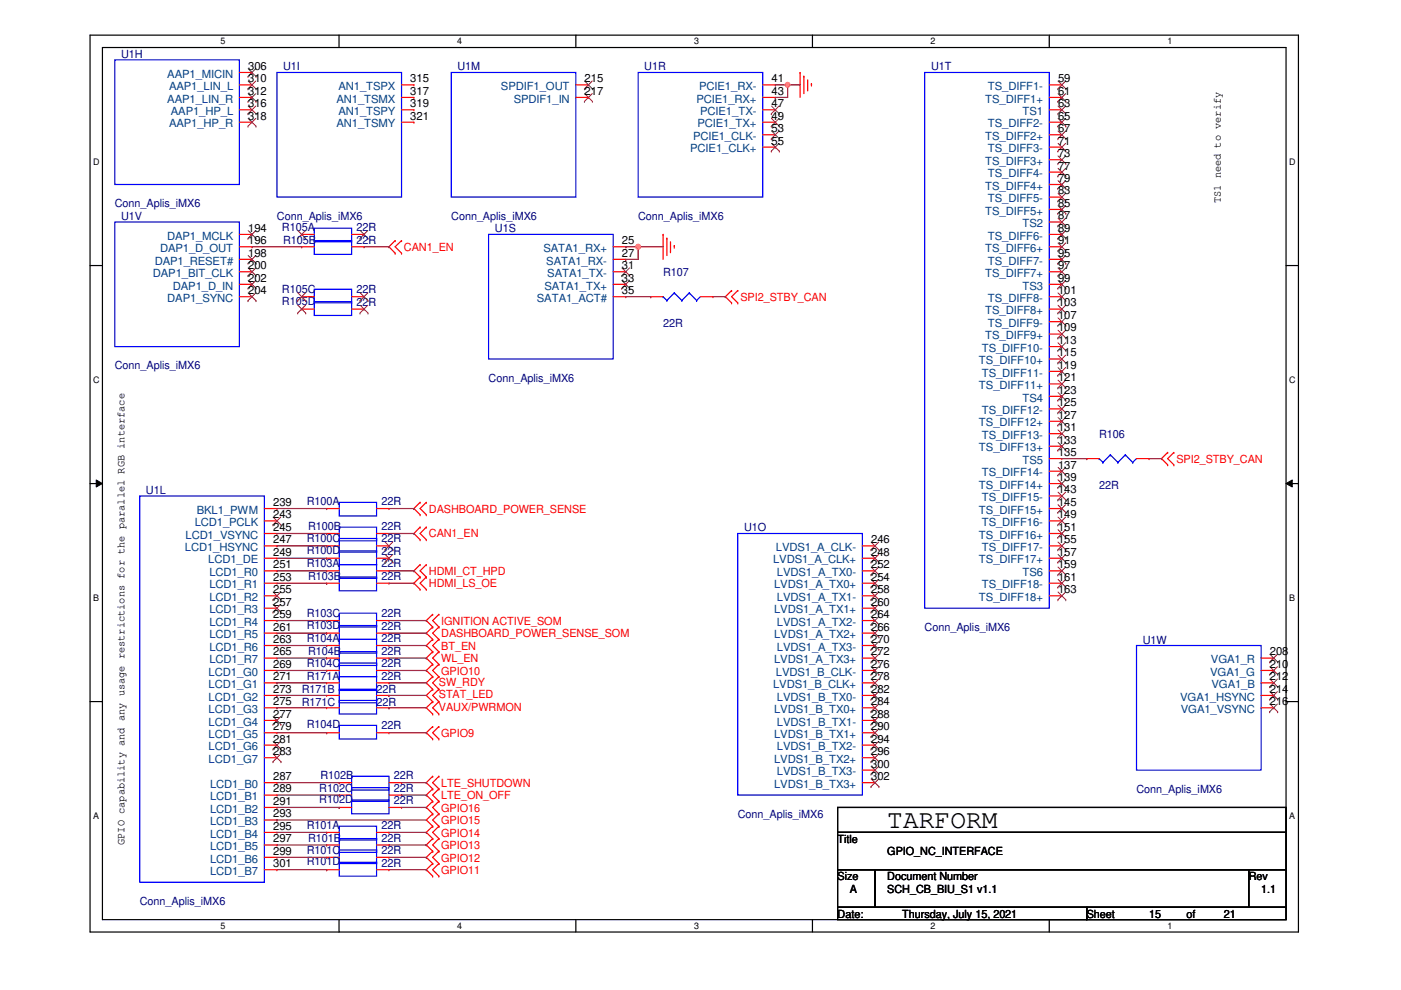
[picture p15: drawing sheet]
<svg xmlns="http://www.w3.org/2000/svg" width="297mm" height="210mm" viewBox="0 0 297 210" stroke-linecap="round" stroke-linejoin="round" font-family="sans-serif">
<defs><g id="words">
<text font-size="5.5" x="188.1" y="175.6">TARFORM</text>
<g font-size="2.4" fill="#000080">
<text x="25.7" y="12.3">U1H</text>
<text x="60" y="14.9">U1I</text>
<text x="97" y="14.9">U1M</text>
<text x="136.6" y="14.9">U1R</text>
<text x="197.4" y="14.9">U1T</text>
<text x="24.3" y="44">Conn_Aplis_iMX6</text>
<text x="25.7" y="46.6">U1V</text>
<text x="58.7" y="46.6">Conn_Aplis_iMX6</text>
<text x="95.7" y="46.6">Conn_Aplis_iMX6</text>
<text x="135.3" y="46.6">Conn_Aplis_iMX6</text>
<text x="59.8" y="49">R105A</text>
<text x="60" y="51.6">R105B</text>
<text x="75.6" y="51.6">22R</text>
<text x="75.6" y="49">22R</text>
<text x="104.9" y="49.3">U1S</text>
<text x="140.6" y="58.5">R107</text>
<text x="59.8" y="64.6">R105D</text>
<text x="59.8" y="62.2">R105C</text>
<text x="75.6" y="64.9">22R</text>
<text x="75.6" y="62.2">22R</text>
<text x="140.6" y="69.3">22R</text>
<text x="24.3" y="78.3">Conn_Aplis_iMX6</text>
<text x="103.6" y="80.9">Conn_Aplis_iMX6</text>
<text x="233" y="92.8">R106</text>
<text x="30.9" y="104.7">U1L</text>
<text x="65" y="107.1">R100A</text>
<text x="80.9" y="107.1">22R</text>
<text x="233" y="103.7">22R</text>
<text x="65.3" y="112.4">R100B</text>
<text x="80.9" y="112.4">22R</text>
<text x="157.8" y="112.6">U1O</text>
<text x="65" y="115">R100C</text>
<text x="65" y="117.4">R100D</text>
<text x="80.9" y="117.7">22R</text>
<text x="80.9" y="115">22R</text>
<text x="65" y="120.3">R103A</text>
<text x="65.3" y="123">R103B</text>
<text x="80.9" y="123">22R</text>
<text x="80.9" y="120.3">22R</text>
<text x="65" y="130.9">R103C</text>
<text x="80.9" y="130.9">22R</text>
<text x="65" y="133.3">R103D</text>
<text x="65" y="136.2">R104A</text>
<text x="80.9" y="133.5">22R</text>
<text x="80.9" y="136.2">22R</text>
<text x="196" y="133.8">Conn_Aplis_iMX6</text>
<text x="242.3" y="136.4">U1W</text>
<text x="65" y="141.4">R104C</text>
<text x="65.3" y="138.8">R104B</text>
<text x="80.9" y="138.8">22R</text>
<text x="80.9" y="141.4">22R</text>
<text x="64" y="149.6">R171C</text>
<text x="64" y="147">R171B</text>
<text x="65" y="144.1">R171A</text>
<text x="79.8" y="149.6">22R</text>
<text x="79.8" y="147">22R</text>
<text x="80.9" y="144.1">22R</text>
<text x="65" y="154.4">R104D</text>
<text x="80.9" y="154.6">22R</text>
<text x="67.7" y="167.9">R102C</text>
<text x="67.9" y="165.2">R102B</text>
<text x="83.5" y="167.9">22R</text>
<text x="83.5" y="165.2">22R</text>
<text x="67.7" y="170.3">R102D</text>
<text x="83.5" y="170.5">22R</text>
<text x="156.4" y="173.4">Conn_Aplis_iMX6</text>
<text x="241" y="168.1">Conn_Aplis_iMX6</text>
<text x="65" y="175.8">R101A</text>
<text x="65.3" y="178.4">R101B</text>
<text x="80.9" y="178.4">22R</text>
<text x="80.9" y="175.8">22R</text>
<text x="65" y="181.1">R101C</text>
<text x="65" y="183.5">R101D</text>
<text x="80.9" y="183.7">22R</text>
<text x="80.9" y="181.1">22R</text>
<text x="29.6" y="191.9">Conn_Aplis_iMX6</text>
</g>
<g font-size="2.4" fill="#004080">
<text x="35.5" y="16.5">AAP1_MICIN</text>
<text x="35.5" y="21.8">AAP1_LIN_R</text>
<text x="35.9" y="19.1">AAP1_LIN_L</text>
<text x="71.3" y="21.8">AN1_TSMX</text>
<text x="71.8" y="19.1">AN1_TSPX</text>
<text x="106.2" y="19.1">SPDIF1_OUT</text>
<text x="108.9" y="21.8">SPDIF1_IN</text>
<text x="147.7" y="21.8">PCIE1_RX+</text>
<text x="148.3" y="19.1">PCIE1_RX-</text>
<text x="208.9" y="21.8">TS_DIFF1+</text>
<text x="209.5" y="19.1">TS_DIFF1-</text>
<text x="35.9" y="27">AAP1_HP_R</text>
<text x="36.2" y="24.4">AAP1_HP_L</text>
<text x="71.3" y="27">AN1_TSMY</text>
<text x="71.8" y="24.4">AN1_TSPY</text>
<text x="146.9" y="29.7">PCIE1_CLK-</text>
<text x="147.9" y="27">PCIE1_TX+</text>
<text x="148.5" y="24.4">PCIE1_TX-</text>
<text x="208.9" y="29.7">TS_DIFF2+</text>
<text x="209.5" y="27">TS_DIFF2-</text>
<text x="216.8" y="24.4">TS1</text>
<text x="146.3" y="32.3">PCIE1_CLK+</text>
<text x="208.9" y="35">TS_DIFF3+</text>
<text x="209.5" y="32.3">TS_DIFF3-</text>
<text x="208.9" y="40.2">TS_DIFF4+</text>
<text x="209.5" y="37.6">TS_DIFF4-</text>
<text x="208.9" y="45.5">TS_DIFF5+</text>
<text x="209.5" y="42.9">TS_DIFF5-</text>
<text x="34" y="53.4">DAP1_D_OUT</text>
<text x="35.4" y="50.8">DAP1_MCLK</text>
<text x="115.2" y="53.4">SATA1_RX+</text>
<text x="208.9" y="53.4">TS_DIFF6+</text>
<text x="209.5" y="50.8">TS_DIFF6-</text>
<text x="216.8" y="48.2">TS2</text>
<text x="32.4" y="58.7">DAP1_BIT_CLK</text>
<text x="32.8" y="56.1">DAP1_RESET#</text>
<text x="115.8" y="56.1">SATA1_RX-</text>
<text x="116" y="58.7">SATA1_TX-</text>
<text x="208.9" y="58.7">TS_DIFF7+</text>
<text x="209.5" y="56.1">TS_DIFF7-</text>
<text x="35.5" y="64">DAP1_SYNC</text>
<text x="36.7" y="61.4">DAP1_D_IN</text>
<text x="113.8" y="64">SATA1_ACT#</text>
<text x="115.4" y="61.4">SATA1_TX+</text>
<text x="209.5" y="64">TS_DIFF8-</text>
<text x="216.8" y="61.4">TS3</text>
<text x="208.9" y="66.6">TS_DIFF8+</text>
<text x="208.9" y="71.9">TS_DIFF9+</text>
<text x="209.5" y="69.3">TS_DIFF9-</text>
<text x="207.6" y="77.2">TS_DIFF10+</text>
<text x="208.2" y="74.6">TS_DIFF10-</text>
<text x="207.6" y="82.5">TS_DIFF11+</text>
<text x="208.2" y="79.8">TS_DIFF11-</text>
<text x="208.2" y="87.8">TS_DIFF12-</text>
<text x="216.8" y="85.1">TS4</text>
<text x="207.6" y="90.4">TS_DIFF12+</text>
<text x="207.6" y="95.7">TS_DIFF13+</text>
<text x="208.2" y="93">TS_DIFF13-</text>
<text x="208.2" y="101">TS_DIFF14-</text>
<text x="216.8" y="98.3">TS5</text>
<text x="207.6" y="103.6">TS_DIFF14+</text>
<text x="208.2" y="106.3">TS_DIFF15-</text>
<text x="41.3" y="111.5">LCD1_PCLK</text>
<text x="41.7" y="108.9">BKL1_PWM</text>
<text x="207.6" y="108.9">TS_DIFF15+</text>
<text x="208.2" y="111.5">TS_DIFF16-</text>
<text x="39.2" y="116.8">LCD1_HSYNC</text>
<text x="39.3" y="114.2">LCD1_VSYNC</text>
<text x="44.2" y="119.5">LCD1_DE</text>
<text x="163.9" y="119.5">LVDS1_A_CLK+</text>
<text x="164.5" y="116.8">LVDS1_A_CLK-</text>
<text x="207.6" y="114.2">TS_DIFF16+</text>
<text x="207.6" y="119.5">TS_DIFF17+</text>
<text x="208.2" y="116.8">TS_DIFF17-</text>
<text x="44.4" y="122.1">LCD1_R0</text>
<text x="44.4" y="124.8">LCD1_R1</text>
<text x="164.1" y="124.8">LVDS1_A_TX0+</text>
<text x="164.7" y="122.1">LVDS1_A_TX0-</text>
<text x="208.2" y="124.8">TS_DIFF18-</text>
<text x="216.8" y="122.1">TS6</text>
<text x="44.4" y="127.4">LCD1_R2</text>
<text x="44.4" y="130">LCD1_R3</text>
<text x="164.1" y="130">LVDS1_A_TX1+</text>
<text x="164.7" y="127.4">LVDS1_A_TX1-</text>
<text x="207.6" y="127.4">TS_DIFF18+</text>
<text x="44.4" y="132.7">LCD1_R4</text>
<text x="44.4" y="135.3">LCD1_R5</text>
<text x="44.4" y="138">LCD1_R6</text>
<text x="164.1" y="135.3">LVDS1_A_TX2+</text>
<text x="164.7" y="132.7">LVDS1_A_TX2-</text>
<text x="164.7" y="138">LVDS1_A_TX3-</text>
<text x="44.2" y="143.3">LCD1_G0</text>
<text x="44.4" y="140.6">LCD1_R7</text>
<text x="164.1" y="140.6">LVDS1_A_TX3+</text>
<text x="164.5" y="143.3">LVDS1_B_CLK-</text>
<text x="256.6" y="143.3">VGA1_G</text>
<text x="256.8" y="140.6">VGA1_R</text>
<text x="44.2" y="145.9">LCD1_G1</text>
<text x="44.2" y="148.5">LCD1_G2</text>
<text x="163.9" y="145.9">LVDS1_B_CLK+</text>
<text x="164.7" y="148.5">LVDS1_B_TX0-</text>
<text x="250.2" y="148.5">VGA1_HSYNC</text>
<text x="256.9" y="145.9">VGA1_B</text>
<text x="44.2" y="151.2">LCD1_G3</text>
<text x="44.2" y="153.8">LCD1_G4</text>
<text x="164.1" y="151.2">LVDS1_B_TX0+</text>
<text x="164.7" y="153.8">LVDS1_B_TX1-</text>
<text x="250.4" y="151.2">VGA1_VSYNC</text>
<text x="44.2" y="156.5">LCD1_G5</text>
<text x="44.2" y="159.1">LCD1_G6</text>
<text x="44.2" y="161.8">LCD1_G7</text>
<text x="164.1" y="156.5">LVDS1_B_TX1+</text>
<text x="164.1" y="161.8">LVDS1_B_TX2+</text>
<text x="164.7" y="159.1">LVDS1_B_TX2-</text>
<text x="44.5" y="167">LCD1_B0</text>
<text x="164.1" y="167">LVDS1_B_TX3+</text>
<text x="164.7" y="164.4">LVDS1_B_TX3-</text>
<text x="44.5" y="169.7">LCD1_B1</text>
<text x="44.5" y="172.3">LCD1_B2</text>
<text x="44.5" y="175">LCD1_B3</text>
<text x="44.5" y="177.6">LCD1_B4</text>
<text x="44.5" y="180.3">LCD1_B5</text>
<text x="44.5" y="182.9">LCD1_B6</text>
<text x="44.5" y="185.5">LCD1_B7</text>
</g>
<g font-size="2.4">
<text x="52.6" y="14.8">306</text>
<text x="52.6" y="17.4">310</text>
<text x="87" y="17.4">315</text>
<text x="124" y="17.4">215</text>
<text x="163.6" y="17.4">41</text>
<text x="224.3" y="17.4">59</text>
<text x="52.6" y="20.1">312</text>
<text x="52.6" y="22.7">316</text>
<text x="87" y="20.1">317</text>
<text x="87" y="22.7">319</text>
<text x="124" y="20.1">217</text>
<text x="163.6" y="20.1">43</text>
<text x="163.6" y="22.7">47</text>
<text x="224.3" y="20.1">61</text>
<text x="224.3" y="22.7">63</text>
<text x="52.6" y="25.4">318</text>
<text x="87" y="25.4">321</text>
<text x="163.6" y="25.4">49</text>
<text x="163.6" y="28">53</text>
<text x="224.3" y="25.4">65</text>
<text x="224.3" y="28">67</text>
<text x="163.6" y="30.6">55</text>
<text x="224.3" y="30.6">71</text>
<text x="224.3" y="33.3">73</text>
<text x="224.3" y="35.9">77</text>
<text x="224.3" y="38.6">79</text>
<text x="224.3" y="41.2">83</text>
<text x="224.3" y="43.9">85</text>
<text x="224.3" y="46.5">87</text>
<text x="258.9" y="43.1" transform="rotate(-90 258.9 43.1)">TS1 need to verify</text>
<text x="52.6" y="49.1">194</text>
<text x="52.6" y="51.8">196</text>
<text x="131.9" y="51.8">25</text>
<text x="224.3" y="49.1">89</text>
<text x="224.3" y="51.8">91</text>
<text x="52.6" y="54.4">198</text>
<text x="52.6" y="57.1">200</text>
<text x="52.6" y="59.7">202</text>
<text x="131.9" y="54.4">27</text>
<text x="131.9" y="57.1">31</text>
<text x="131.9" y="59.7">33</text>
<text x="224.3" y="54.4">95</text>
<text x="224.3" y="57.1">97</text>
<text x="224.3" y="59.7">99</text>
<text x="52.6" y="62.4">204</text>
<text x="131.9" y="62.4">35</text>
<text x="224.3" y="62.4">101</text>
<text x="224.3" y="65">103</text>
<text x="224.3" y="67.6">107</text>
<text x="224.3" y="70.3">109</text>
<text x="224.3" y="72.9">113</text>
<text x="224.3" y="75.6">115</text>
<text x="224.3" y="78.2">119</text>
<text x="224.3" y="80.9">121</text>
<text x="224.3" y="83.5">123</text>
<text x="224.3" y="86.1">125</text>
<text x="224.3" y="88.8">127</text>
<text x="224.3" y="91.4">131</text>
<text x="224.3" y="94.1">133</text>
<text x="224.3" y="96.7">135</text>
<text x="224.3" y="99.4">137</text>
<text x="224.3" y="102">139</text>
<text x="57.9" y="107.3">239</text>
<text x="224.3" y="104.6">143</text>
<text x="224.3" y="107.3">145</text>
<text x="57.9" y="109.9">243</text>
<text x="57.9" y="112.6">245</text>
<text x="224.3" y="109.9">149</text>
<text x="224.3" y="112.6">151</text>
<text x="57.9" y="115.2">247</text>
<text x="57.9" y="117.8">249</text>
<text x="184.7" y="115.2">246</text>
<text x="184.7" y="117.8">248</text>
<text x="224.3" y="115.2">155</text>
<text x="224.3" y="117.8">157</text>
<text x="57.9" y="120.5">251</text>
<text x="57.9" y="123.1">253</text>
<text x="57.9" y="125.8">255</text>
<text x="184.7" y="120.5">252</text>
<text x="184.7" y="123.1">254</text>
<text x="184.7" y="125.8">258</text>
<text x="224.3" y="120.5">159</text>
<text x="224.3" y="123.1">161</text>
<text x="224.3" y="125.8">163</text>
<text x="57.9" y="128.4">257</text>
<text x="57.9" y="131">259</text>
<text x="184.7" y="128.4">260</text>
<text x="184.7" y="131">264</text>
<text x="57.9" y="133.7">261</text>
<text x="57.9" y="136.3">263</text>
<text x="184.7" y="133.7">266</text>
<text x="184.7" y="136.3">270</text>
<text x="57.9" y="139">265</text>
<text x="57.9" y="141.6">269</text>
<text x="184.7" y="139">272</text>
<text x="184.7" y="141.6">276</text>
<text x="269.2" y="139">208</text>
<text x="269.2" y="141.6">210</text>
<text x="57.9" y="144.2">271</text>
<text x="57.9" y="146.9">273</text>
<text x="57.9" y="149.5">275</text>
<text x="184.7" y="144.2">278</text>
<text x="184.7" y="146.9">282</text>
<text x="184.7" y="149.5">284</text>
<text x="269.2" y="144.2">212</text>
<text x="269.2" y="146.9">214</text>
<text x="269.2" y="149.5">216</text>
<text x="57.9" y="152.2">277</text>
<text x="57.9" y="154.8">279</text>
<text x="184.7" y="152.2">288</text>
<text x="184.7" y="154.8">290</text>
<text x="57.9" y="157.4">281</text>
<text x="57.9" y="160.1">283</text>
<text x="184.7" y="157.4">294</text>
<text x="184.7" y="160.1">296</text>
<text x="57.9" y="165.4">287</text>
<text x="184.7" y="162.7">300</text>
<text x="184.7" y="165.4">302</text>
<text x="57.9" y="168">289</text>
<text x="57.9" y="170.6">291</text>
<text x="57.9" y="173.3">293</text>
<text x="26.4" y="179.2" transform="rotate(-90 26.4 179.2)">GPIO capability and any usage restrictions for the parallel RGB interface</text>
<text x="57.9" y="175.9">295</text>
<text x="57.9" y="178.6">297</text>
<text x="177.6" y="178.7">Title</text>
<text x="57.9" y="181.2">299</text>
<text x="57.9" y="183.9">301</text>
<text x="188.1" y="181.4">GPIO_NC_INTERFACE</text>
<text x="177.6" y="186.6">Size</text>
<text x="180.2" y="189.3">A</text>
<text x="188.1" y="186.6">Document Number</text>
<text x="188.1" y="189.3">SCH_CB_BIU_S1 v1.1</text>
<text x="264.8" y="186.6">Rev</text>
<text x="267.4" y="189.3">1.1</text>
<text x="177.6" y="194.6">Date:</text>
<text x="191.3" y="194.6">Thursday, July 15, 2021</text>
<text x="230.4" y="194.6">Sheet</text>
<text x="243.6" y="194.6">15</text>
<text x="251.5" y="194.6">of</text>
<text x="259.5" y="194.6">21</text>
</g>
<g font-size="2.4" fill="#f00">
<text x="85.6" y="53.2">CAN1_EN</text>
<text x="157" y="63.8">SPI2_STBY_CAN</text>
<text x="249.4" y="98.1">SPI2_STBY_CAN</text>
<text x="90.9" y="114">CAN1_EN</text>
<text x="90.9" y="108.7">DASHBOARD_POWER_SENSE</text>
<text x="90.9" y="121.9">HDMI_CT_HPD</text>
<text x="90.9" y="124.5">HDMI_LS_OE</text>
<text x="93.6" y="137.8">BT_EN</text>
<text x="93.6" y="135.1">DASHBOARD_POWER_SENSE_SOM</text>
<text x="93.6" y="132.5">IGNITION ACTIVE_SOM</text>
<text x="93.6" y="143">GPIO10</text>
<text x="93.6" y="140.4">WL_EN</text>
<text x="93" y="145.4">SW_RDY</text>
<text x="93" y="148">STAT_LED</text>
<text x="93" y="150.7">VAUX/PWRMON</text>
<text x="93.6" y="156.3">GPIO9</text>
<text x="93.6" y="166.8">LTE_SHUTDOWN</text>
<text x="93.6" y="169.5">LTE_ON_OFF</text>
<text x="93.6" y="172.1">GPIO16</text>
<text x="93.6" y="174.8">GPIO15</text>
<text x="93.6" y="177.4">GPIO14</text>
<text x="93.6" y="180">GPIO13</text>
<text x="93.6" y="182.7">GPIO12</text>
<text x="93.6" y="185.3">GPIO11</text>
</g>
<g font-size="1.9">
<text x="46.8" y="9.4">5</text>
<text x="96.9" y="9.4">4</text>
<text x="147.2" y="9.4">3</text>
<text x="197.3" y="9.4">2</text>
<text x="247.5" y="9.4">1</text>
<text x="19.8" y="34.9">D</text>
<text x="273.3" y="34.9">D</text>
<text x="19.8" y="81.1">C</text>
<text x="273.3" y="81.1">C</text>
<text x="19.8" y="127.3">B</text>
<text x="273.3" y="127.3">B</text>
<text x="19.8" y="173.6">A</text>
<text x="273.3" y="173.6">A</text>
<text x="46.8" y="196.9">5</text>
<text x="96.9" y="196.9">4</text>
<text x="147.2" y="196.9">3</text>
<text x="197.3" y="196.9">2</text>
<text x="247.5" y="196.9">1</text>
</g>
</g></defs>
<path d="M19.1 7.5h256.2v190.1h-256.2zM21.7 10.1h251v184.9h-251z" fill="none" stroke="#000" stroke-width=".25"/>
<g fill="#fff">
<path d="M46.8 7.7h1v2.1h-1z"/>
<path d="M46.8 195.2h1v2.2h-1z"/>
</g>
<path d="M71.9 7.5v2.6M71.9 195v2.6" fill="none" stroke="#000" stroke-width=".25"/>
<g fill="#fff">
<path d="M96.9 7.7h1.1v2.1h-1.1z"/>
<path d="M96.9 195.2h1.1v2.2h-1.1z"/>
</g>
<path d="M122.1 7.5v2.6M122.1 195v2.6" fill="none" stroke="#000" stroke-width=".25"/>
<g fill="#fff">
<path d="M147.2 7.7h1v2.1h-1z"/>
<path d="M147.2 195.2h1v2.2h-1z"/>
</g>
<path d="M172.3 7.5v2.6M172.3 195v2.6" fill="none" stroke="#000" stroke-width=".25"/>
<g fill="#fff">
<path d="M197.3 7.7h1v2.1h-1z"/>
<path d="M197.3 195.2h1v2.2h-1z"/>
</g>
<path d="M222.5 7.5v2.6M222.5 195v2.6" fill="none" stroke="#000" stroke-width=".25"/>
<g fill="#fff">
<path d="M247.5 7.7h1v2.1h-1z"/>
<path d="M247.5 195.2h1v2.2h-1z"/>
<path d="M19.8 33.2h1.3v2.1h-1.3z"/>
<path d="M273.3 33.2h1.4v2.1h-1.4z"/>
<path d="M19.8 79.4h1.3v2.1h-1.3z"/>
<path d="M273.3 79.4h1.4v2.1h-1.4z"/>
</g>
<path d="M19.1 56.3h2.6M272.7 56.3h2.6" fill="none" stroke="#000" stroke-width=".25"/>
<g fill="#fff">
<path d="M19.8 125.6h1.2v2.2h-1.2z"/>
<path d="M273.3 125.6h1.3v2.2h-1.3z"/>
</g>
<path d="M19.1 102.5h2.6M272.7 102.5h2.6" fill="none" stroke="#000" stroke-width=".25"/>
<path d="M20.4 101.8l1.3 .7-1.3 .8zM272.7 102.5l1.3-.7v1.5z" fill="#000"/>
<path d="M20.4 101.8l1.3 .7-1.3 .8zM272.7 102.5l1.3-.7v1.5z" fill="none" stroke="#000" stroke-width=".21"/>
<g fill="#fff">
<path d="M19.8 171.9h1.2v2.1h-1.2z"/>
<path d="M273.3 171.9h1.3v2.1h-1.3z"/>
</g>
<path d="M19.1 148.8h2.6M272.7 148.8h2.6M177.6 171.2h95.1v5.3h-95.1zM177.6 176.5h95.1v7.9h-95.1zM177.6 184.4h7.9v8h-7.9zM177.6 192.4h52.8v2.6h-52.8zM185.5 184.4h79.3v8h-79.3zM230.4 192.4h42.3v2.6h-42.3zM264.8 184.4h7.9v8h-7.9z" fill="none" stroke="#000" stroke-width=".25"/>
<g fill="none" stroke="#f00" stroke-width=".25">
<path d="M50.8 18h2.6M50.8 15.4h2.6M53.4 15.4h.1M53.4 18h.1M85.1 18h2.7M87.8 18h.1M122.1 18h2.7M124.8 18h.1M161.7 18h2.7M164.4 18h.1M169.6 15.4h.1M169.6 15.4v5.3"/>
<path d="M170.4 16.2h.1M170.4 16.2v3.7M171.2 19h.1M171.2 16.9v2.1M172 17.7h.1M172 17.7v.5M222.5 18h2.6M225.1 18h.1M50.8 20.7h2.6M50.8 23.3h2.6M50.8 25.9h2.6M53.4 20.7h.1"/>
<path d="M53.4 23.3h.1M53.4 25.9h.1M85.1 20.7h2.7M85.1 23.3h2.7M85.1 25.9h2.7M87.8 20.7h.1M87.8 23.3h.1M87.8 25.9h.1M122.1 20.7h2.7M124.8 20.7h.1M161.7 20.7h2.7M161.7 23.3h2.7"/>
<path d="M161.7 25.9h2.7M161.7 28.6h2.7M161.7 31.2h2.7M164.4 20.7h.1M164.4 23.3h.1M164.4 25.9h.1M164.4 28.6h.1M164.4 31.2h.1M222.5 20.7h2.6M222.5 23.3h2.6M222.5 25.9h2.6M222.5 28.6h2.6"/>
<path d="M222.5 31.2h2.6M222.5 33.9h2.6M222.5 36.5h2.6M222.5 39.1h2.6M225.1 20.7h.1M225.1 23.3h.1M225.1 25.9h.1M225.1 28.6h.1M225.1 31.2h.1M225.1 33.9h.1M225.1 36.5h.1M225.1 39.1h.1"/>
<path d="M50.8 49.7h2.6M50.8 52.3h2.6M50.8 55h2.6M50.8 57.6h2.6M53.4 49.7h.1M53.4 52.3h.1M53.4 55h.1M53.4 57.6h.1M64 49.7h.1M64 52.3h.1M64 49.7h2.6M64 52.3h2.6"/>
<path d="M74.5 49.7h2.7M74.5 52.3h2.7M77.2 49.7h.1M77.2 52.3h.1M83.8 51h.1M83.8 53.7h.1M83.8 51l-1.3 1.3 1.3 1.4M85.1 53.7h.1M85.1 51h.1M85.1 51l-1.3 1.3 1.3 1.4M130 52.3h2.7M130 55h2.7"/>
<path d="M130 57.6h2.7M132.7 52.3h.1M132.7 55h.1M132.7 57.6h.1M140.6 49.7h.1M140.6 49.7v5.3M141.4 50.5h.1M141.4 50.5v3.7M142.2 53.4h.1M142.2 51.3v2.1M143 52.1h.1M143 52.1v.5"/>
<path d="M222.5 41.8h2.6M222.5 44.4h2.6M222.5 47.1h2.6M222.5 49.7h2.6M222.5 52.3h2.6M222.5 55h2.6M222.5 57.6h2.6M225.1 41.8h.1M225.1 44.4h.1M225.1 47.1h.1M225.1 49.7h.1M225.1 52.3h.1"/>
<path d="M225.1 55h.1M225.1 57.6h.1M50.8 60.3h2.6M50.8 62.9h2.6M53.4 60.3h.1M53.4 62.9h.1M64 65.5h.1M64 62.9h.1M64 65.5h2.6M64 62.9h2.6M74.5 65.5h2.7M74.5 62.9h2.7"/>
<path d="M77.2 65.5h.1M77.2 62.9h.1M130 60.3h2.7M130 62.9h2.7M132.7 60.3h.1M132.7 62.9h.1M138 62.9h.1M138 62.9h2.6M148.5 62.9h2.7M151.2 62.9h.1M155.1 61.6h.1M155.1 64.2h.1"/>
<path d="M155.1 61.6l-1.3 1.3 1.3 1.3M156.4 64.2h.1M156.4 61.6h.1M156.4 61.6l-1.3 1.3 1.3 1.3M222.5 65.5h2.6M222.5 60.3h2.6M222.5 62.9h2.6M222.5 68.2h2.6M222.5 70.8h2.6M222.5 73.5h2.6M222.5 76.1h2.6M222.5 78.7h2.6"/>
<path d="M225.1 60.3h.1M225.1 62.9h.1M225.1 65.5h.1M225.1 68.2h.1M225.1 70.8h.1M225.1 73.5h.1M225.1 76.1h.1M225.1 78.7h.1M222.5 81.4h2.6M222.5 84h2.6M222.5 86.7h2.6M222.5 89.3h2.6"/>
<path d="M222.5 91.9h2.6M222.5 94.6h2.6M222.5 97.2h2.6M222.5 99.9h2.6M225.1 81.4h.1M225.1 84h.1M225.1 86.7h.1M225.1 89.3h.1M225.1 91.9h.1M225.1 94.6h.1M225.1 97.2h.1M225.1 99.9h.1"/>
<path d="M230.4 97.2h.1M230.4 97.2h2.6M241 97.2h2.6M243.6 97.2h.1M247.6 95.9h.1M247.6 98.6h.1M247.6 95.9l-1.3 1.3 1.3 1.4M248.9 98.6h.1M248.9 95.9h.1M248.9 95.9l-1.3 1.3 1.3 1.4M56 113.1h2.7M56 107.8h2.7"/>
<path d="M56 110.4h2.7M56 115.7h2.7M56 118.4h2.7M58.7 107.8h.1M58.7 110.4h.1M58.7 113.1h.1M58.7 115.7h.1M58.7 118.4h.1M69.3 113.1h.1M69.3 115.7h.1M69.3 118.4h.1M69.3 107.8h.1"/>
<path d="M69.3 113.1h2.6M69.3 107.8h2.6M69.3 115.7h2.6M69.3 118.4h2.6M79.8 113.1h2.7M79.8 107.8h2.7M79.8 115.7h2.7M79.8 118.4h2.7M82.5 113.1h.1M82.5 115.7h.1M82.5 118.4h.1M82.5 107.8h.1"/>
<path d="M89.1 111.8h.1M89.1 114.4h.1M89.1 106.5h.1M89.1 109.1h.1M89.1 119.7h.1M89.1 111.8l-1.3 1.3 1.3 1.3M89.1 106.5l-1.3 1.3 1.3 1.3M89.1 119.7l-1.3 1.3 1.3 1.3M90.4 114.4h.1M90.4 111.8h.1M90.4 109.1h.1M90.4 106.5h.1"/>
<path d="M90.4 119.7h.1M90.4 111.8l-1.3 1.3 1.3 1.3M90.4 106.5l-1.3 1.3 1.3 1.3M90.4 119.7l-1.3 1.3 1.3 1.3M182.8 115.7h2.7M182.8 118.4h2.7M185.5 115.7h.1M185.5 118.4h.1M222.5 113.1h2.6M222.5 102.5h2.6M222.5 105.2h2.6M222.5 107.8h2.6"/>
<path d="M222.5 110.4h2.6M222.5 115.7h2.6M222.5 118.4h2.6M225.1 102.5h.1M225.1 105.2h.1M225.1 107.8h.1M225.1 110.4h.1M225.1 113.1h.1M225.1 115.7h.1M225.1 118.4h.1M56 121h2.7M56 123.7h2.7"/>
<path d="M56 126.3h2.7M56 128.9h2.7M56 131.6h2.7M56 134.2h2.7M56 136.9h2.7M56 139.5h2.7M58.7 121h.1M58.7 123.7h.1M58.7 126.3h.1M58.7 128.9h.1M58.7 131.6h.1M58.7 134.2h.1"/>
<path d="M58.7 136.9h.1M58.7 139.5h.1M69.3 121h.1M69.3 123.7h.1M69.3 131.6h.1M69.3 134.2h.1M69.3 136.9h.1M69.3 139.5h.1M69.3 121h2.6M69.3 123.7h2.6M69.3 131.6h2.6M69.3 134.2h2.6"/>
<path d="M69.3 136.9h2.6M69.3 139.5h2.6M79.8 121h2.7M79.8 123.7h2.7M79.8 131.6h2.7M79.8 134.2h2.7M79.8 136.9h2.7M79.8 139.5h2.7M82.5 121h.1M82.5 123.7h.1M82.5 131.6h.1M82.5 134.2h.1"/>
<path d="M82.5 136.9h.1M82.5 139.5h.1M89.1 122.3h.1M89.1 125h.1M89.1 122.3l-1.3 1.4 1.3 1.3M90.4 122.3h.1M90.4 125h.1M90.4 122.3l-1.3 1.4 1.3 1.3M91.7 138.2h.1M91.7 135.6h.1M91.7 132.9h.1M91.7 130.3h.1"/>
<path d="M91.7 138.2l-1.3 1.3 1.3 1.3M91.7 135.6l-1.3 1.3 1.3 1.3M91.7 132.9l-1.3 1.3 1.3 1.4M91.7 130.3l-1.3 1.3 1.3 1.3M93 138.2h.1M93 135.6h.1M93 132.9h.1M93 130.3h.1M93 138.2l-1.3 1.3 1.3 1.3M93 135.6l-1.3 1.3 1.3 1.3M93 132.9l-1.3 1.3 1.3 1.4M93 130.3l-1.3 1.3 1.3 1.3"/>
<path d="M182.8 121h2.7M182.8 123.7h2.7M182.8 126.3h2.7M182.8 128.9h2.7M182.8 131.6h2.7M182.8 134.2h2.7M182.8 136.9h2.7M182.8 139.5h2.7M185.5 121h.1M185.5 123.7h.1M185.5 126.3h.1M185.5 128.9h.1"/>
<path d="M185.5 131.6h.1M185.5 134.2h.1M185.5 136.9h.1M185.5 139.5h.1M222.5 121h2.6M222.5 123.7h2.6M222.5 126.3h2.6M225.1 121h.1M225.1 123.7h.1M225.1 126.3h.1M267.4 139.5h2.6M270 139.5h.1"/>
<path d="M56 142.2h2.7M56 144.8h2.7M56 147.4h2.7M56 150.1h2.7M56 152.7h2.7M56 155.4h2.7M56 158h2.7M58.7 142.2h.1M58.7 144.8h.1M58.7 147.4h.1M58.7 150.1h.1M58.7 152.7h.1"/>
<path d="M58.7 155.4h.1M58.7 158h.1M69.3 142.2h.1M69.3 155.4h.1M69.3 144.8h.1M69.3 150.1h.1M69.3 147.4h.1M69.3 142.2h2.6M69.3 144.8h2.6M69.3 147.4h2.6M69.3 150.1h2.6M69.3 155.4h2.6"/>
<path d="M79.8 142.2h2.7M79.8 144.8h2.7M79.8 147.4h2.7M79.8 150.1h2.7M79.8 155.4h2.7M82.5 142.2h.1M82.5 155.4h.1M82.5 144.8h.1M82.5 150.1h.1M82.5 147.4h.1M91.7 154.1h.1M91.7 156.7h.1"/>
<path d="M91.7 140.8h.1M91.7 143.5h.1M91.7 146.1h.1M91.7 148.8h.1M91.7 151.4h.1M91.7 154.1l-1.3 1.3 1.3 1.3M91.7 140.8l-1.3 1.4 1.3 1.3M91.7 143.5l-1.3 1.3 1.3 1.3M91.7 146.1l-1.3 1.3 1.3 1.4M91.7 148.8l-1.3 1.3 1.3 1.3M93 156.7h.1M93 154.1h.1"/>
<path d="M93 143.5h.1M93 140.8h.1M93 146.1h.1M93 148.8h.1M93 151.4h.1M93 154.1l-1.3 1.3 1.3 1.3M93 140.8l-1.3 1.4 1.3 1.3M93 143.5l-1.3 1.3 1.3 1.3M93 146.1l-1.3 1.3 1.3 1.4M93 148.8l-1.3 1.3 1.3 1.3M182.8 142.2h2.7M182.8 144.8h2.7"/>
<path d="M182.8 147.4h2.7M182.8 150.1h2.7M182.8 152.7h2.7M182.8 155.4h2.7M182.8 158h2.7M185.5 142.2h.1M185.5 144.8h.1M185.5 147.4h.1M185.5 150.1h.1M185.5 152.7h.1M185.5 155.4h.1M185.5 158h.1"/>
<path d="M267.4 142.2h2.6M267.4 144.8h2.6M267.4 147.4h2.6M267.4 150.1h2.6M270 142.2h.1M270 144.8h.1M270 147.4h.1M270 150.1h.1M56 179.2h2.7M56 160.7h2.7M56 165.9h2.7M56 168.6h2.7"/>
<path d="M56 171.2h2.7M56 173.9h2.7M56 176.5h2.7M58.7 160.7h.1M58.7 165.9h.1M58.7 168.6h.1M58.7 171.2h.1M58.7 173.9h.1M58.7 176.5h.1M58.7 179.2h.1M69.3 179.2h.1M69.3 176.5h.1"/>
<path d="M69.3 179.2h2.6M69.3 176.5h2.6M71.9 165.9h.1M71.9 168.6h.1M71.9 171.2h.1M71.9 165.9h2.6M71.9 168.6h2.6M71.9 171.2h2.6M79.8 179.2h2.7M79.8 176.5h2.7M82.5 179.2h.1M82.5 176.5h.1"/>
<path d="M82.5 165.9h2.6M82.5 168.6h2.6M82.5 171.2h2.6M85.1 165.9h.1M85.1 168.6h.1M85.1 171.2h.1M91.7 167.3h.1M91.7 169.9h.1M91.7 164.6h.1M91.7 177.8h.1M91.7 172.6h.1M91.7 175.2h.1"/>
<path d="M91.7 167.3l-1.3 1.3 1.3 1.3M91.7 164.6l-1.3 1.3 1.3 1.4M91.7 177.8l-1.3 1.4 1.3 1.3M91.7 169.9l-1.3 1.3 1.3 1.4M91.7 172.6l-1.3 1.3 1.3 1.3M91.7 175.2l-1.3 1.3 1.3 1.3M93 169.9h.1M93 167.3h.1M93 164.6h.1M93 177.8h.1M93 172.6h.1M93 175.2h.1"/>
<path d="M93 167.3l-1.3 1.3 1.3 1.3M93 164.6l-1.3 1.3 1.3 1.4M93 177.8l-1.3 1.4 1.3 1.3M93 169.9l-1.3 1.3 1.3 1.4M93 172.6l-1.3 1.3 1.3 1.3M93 175.2l-1.3 1.3 1.3 1.3M182.8 160.7h2.7M182.8 165.9h2.7M182.8 163.3h2.7M185.5 160.7h.1M185.5 163.3h.1M185.5 165.9h.1"/>
<path d="M56 181.8h2.7M56 184.4h2.7M58.7 181.8h.1M58.7 184.4h.1M69.3 181.8h.1M69.3 184.4h.1M69.3 181.8h2.6M69.3 184.4h2.6M79.8 181.8h2.7M79.8 184.4h2.7M82.5 181.8h.1M82.5 184.4h.1"/>
<path d="M91.7 180.5h.1M91.7 183.1h.1M91.7 185.8h.1M91.7 180.5l-1.3 1.3 1.3 1.3M91.7 183.1l-1.3 1.3 1.3 1.4M93 180.5h.1M93 183.1h.1M93 185.8h.1M93 180.5l-1.3 1.3 1.3 1.3M93 183.1l-1.3 1.3 1.3 1.4"/>
</g>
<g fill="none" stroke="#00f" stroke-width=".25">
<path d="M24.3 12.7h26.5v26.4h-26.5zM58.7 15.4h26.4v26.4h-26.4zM95.7 15.4h26.4v26.4h-26.4zM135.3 15.4h26.4v26.4h-26.4zM196 15.4h26.5v113.5h-26.5zM24.3 47.1h26.5v26.4h-26.5zM66.6 48.4h7.9v2.9h-7.9zM66.6 51h7.9v2.9h-7.9zM103.6 49.7h26.4v26.4h-26.4zM66.6 64h7.9v2.9h-7.9zM66.6 61.3h7.9v2.9h-7.9zM140.6 62.9h.1"/>
<path d="M140.6 62.9l.8 .8M141.4 63.7h.1M143 62.1h.1M143 62.1l1.6 1.6M143 62.1l-1.6 1.6M144.6 63.7h.1M146.1 62.1h.1M146.1 62.1l1.6 1.6M146.1 62.1l-1.5 1.6M147.7 63.7h.1M148.5 62.9l-.8 .8M233 97.2h.1"/>
<path d="M233 97.2l.8 .8M233.8 98h.1M235.4 96.4h.1M235.4 96.4l1.6 1.6M235.4 96.4l-1.6 1.6M237 98h.1M238.6 96.4h.1M238.6 96.4l1.6 1.6M238.6 96.4l-1.6 1.6M240.2 98h.1M241 97.2l-.8 .8M29.6 105.2h26.4v81.9h-26.4z"/>
<path d="M71.9 111.8h7.9v2.9h-7.9zM71.9 119.7h7.9v2.9h-7.9zM71.9 114.2h7.9v2.9h-7.9zM71.9 116.8h7.9v2.9h-7.9zM71.9 106.5h7.9v2.9h-7.9zM156.4 113.1h26.4v55.5h-26.4zM71.9 122.3h7.9v3h-7.9zM71.9 130h7.9v2.9h-7.9zM71.9 132.6h7.9v3h-7.9zM71.9 135.6h7.9v2.9h-7.9zM71.9 138.2h7.9v2.9h-7.9zM241 136.9h26.4v26.4h-26.4z"/>
<path d="M71.9 140.6h7.9v2.9h-7.9zM71.9 153.8h7.9v2.9h-7.9zM71.9 143.5h7.9v2.9h-7.9zM71.9 148.5h7.9v2.9h-7.9zM71.9 146.1h7.9v2.9h-7.9zM71.9 177.8h7.9v2.9h-7.9zM71.9 175.2h7.9v2.9h-7.9zM74.5 164.6h8v2.9h-8zM74.5 167h8v2.9h-8zM74.5 169.6h8v3h-8zM71.9 180.2h7.9v2.9h-7.9zM71.9 182.8h7.9v3h-7.9z"/>
</g>
<g fill="none" stroke="#804000" stroke-width=".21">
<path d="M52.6 16.2h.1M52.6 18.8h.1M52.6 14.6l1.7 1.6M52.6 17.2l1.7 1.6M52.6 19.9l1.7 1.6M54.2 14.6l-1.6 1.6M54.2 17.2l-1.6 1.6M54.2 19.9l-1.6 1.6M54.3 16.2h.1M54.3 18.8h.1M123.9 18.8h.1M124 17.2l1.6 1.6"/>
<path d="M124 19.9l1.6 1.6M125.6 17.2l-1.7 1.6M125.6 19.9l-1.7 1.6M125.6 18.8h.1M224.3 18.8h.1M224.3 17.2l1.7 1.6M224.3 19.9l1.7 1.6M225.9 17.2l-1.6 1.6M225.9 19.9l-1.6 1.6M226 18.8h.1M52.6 21.5h.1M52.6 24.1h.1"/>
<path d="M52.6 26.8h.1M52.6 22.5l1.7 1.6M52.6 25.1l1.7 1.7M54.2 22.5l-1.6 1.6M54.2 25.1l-1.6 1.7M54.3 21.5h.1M54.3 24.1h.1M54.3 26.8h.1M123.9 21.5h.1M125.6 21.5h.1M163.5 24.1h.1M163.5 26.8h.1"/>
<path d="M163.5 29.4h.1M163.5 32h.1M163.6 22.5l1.6 1.6M163.6 25.1l1.6 1.7M163.6 27.8l1.6 1.6M163.6 30.4l1.6 1.6M165.2 22.5l-1.7 1.6M165.2 25.1l-1.7 1.7M165.2 27.8l-1.7 1.6M165.2 30.4l-1.7 1.6M165.2 24.1h.1M165.2 26.8h.1"/>
<path d="M165.2 29.4h.1M165.2 32h.1M224.3 21.5h.1M224.3 24.1h.1M224.3 26.8h.1M224.3 29.4h.1M224.3 32h.1M224.3 34.7h.1M224.3 37.3h.1M224.3 40h.1M224.3 22.5l1.7 1.6M224.3 25.1l1.7 1.7"/>
<path d="M224.3 27.8l1.7 1.6M224.3 30.4l1.7 1.6M224.3 33.1l1.7 1.6M224.3 35.7l1.7 1.6M224.3 38.3l1.7 1.7M225.9 22.5l-1.6 1.6M225.9 25.1l-1.6 1.7M225.9 27.8l-1.6 1.6M225.9 30.4l-1.6 1.6M225.9 33.1l-1.6 1.6M225.9 35.7l-1.6 1.6M225.9 38.3l-1.6 1.7"/>
<path d="M226 21.5h.1M226 24.1h.1M226 26.8h.1M226 29.4h.1M226 32h.1M226 34.7h.1M226 37.3h.1M226 40h.1M52.6 50.5h.1M52.6 55.8h.1M52.6 58.5h.1M52.6 54.2l1.7 1.6"/>
<path d="M52.6 48.9l1.7 1.6M52.6 56.8l1.7 1.7M52.6 59.5l1.7 1.6M54.2 48.9l-1.6 1.6M54.2 54.2l-1.6 1.6M54.2 56.8l-1.6 1.7M54.2 59.5l-1.6 1.6M54.3 50.5h.1M54.3 55.8h.1M54.3 58.5h.1M63.1 50.5h.1M63.2 48.9l1.6 1.6"/>
<path d="M64.8 48.9l-1.7 1.6M64.8 50.5h.1M76.3 50.5h.1M76.4 48.9l1.6 1.6M78 48.9l-1.7 1.6M78 50.5h.1M131.8 58.5h.1M131.9 56.8l1.6 1.7M131.9 59.5l1.6 1.6M133.5 56.8l-1.7 1.7M133.5 59.5l-1.7 1.6M133.5 58.5h.1"/>
<path d="M224.3 42.6h.1M224.3 45.3h.1M224.3 47.9h.1M224.3 50.5h.1M224.3 53.2h.1M224.3 55.8h.1M224.3 58.5h.1M224.3 41l1.7 1.6M224.3 43.6l1.7 1.7M224.3 46.3l1.7 1.6M224.3 48.9l1.7 1.6M224.3 51.5l1.7 1.7"/>
<path d="M224.3 54.2l1.7 1.6M224.3 56.8l1.7 1.7M224.3 59.5l1.7 1.6M225.9 41l-1.6 1.6M225.9 43.6l-1.6 1.7M225.9 46.3l-1.6 1.6M225.9 48.9l-1.6 1.6M225.9 51.5l-1.6 1.7M225.9 54.2l-1.6 1.6M225.9 56.8l-1.6 1.7M225.9 59.5l-1.6 1.6M226 42.6h.1"/>
<path d="M226 45.3h.1M226 47.9h.1M226 50.5h.1M226 53.2h.1M226 55.8h.1M226 58.5h.1M52.6 61.1h.1M52.6 63.8h.1M52.6 62.1l1.7 1.7M54.2 62.1l-1.6 1.7M54.3 61.1h.1M54.3 63.8h.1"/>
<path d="M63.1 66.4h.1M63.1 63.8h.1M63.2 64.7l1.6 1.7M63.2 62.1l1.6 1.7M64.8 64.7l-1.7 1.7M64.8 62.1l-1.7 1.7M64.8 66.4h.1M64.8 63.8h.1M76.3 66.4h.1M76.3 63.8h.1M76.4 64.7l1.6 1.7M76.4 62.1l1.6 1.7"/>
<path d="M78 64.7l-1.7 1.7M78 62.1l-1.7 1.7M78 66.4h.1M78 63.8h.1M131.8 61.1h.1M133.5 61.1h.1M224.3 61.1h.1M224.3 63.8h.1M224.3 66.4h.1M224.3 69h.1M224.3 71.7h.1M224.3 74.3h.1"/>
<path d="M224.3 77h.1M224.3 79.6h.1M224.3 62.1l1.7 1.7M224.3 64.7l1.7 1.7M224.3 67.4l1.7 1.6M224.3 70l1.7 1.7M224.3 72.7l1.7 1.6M224.3 75.3l1.7 1.7M224.3 77.9l1.7 1.7M225.9 62.1l-1.6 1.7M225.9 64.7l-1.6 1.7M225.9 67.4l-1.6 1.6"/>
<path d="M225.9 70l-1.6 1.7M225.9 72.7l-1.6 1.6M225.9 75.3l-1.6 1.7M225.9 77.9l-1.6 1.7M226 61.1h.1M226 63.8h.1M226 66.4h.1M226 69h.1M226 71.7h.1M226 74.3h.1M226 77h.1M226 79.6h.1"/>
<path d="M224.3 82.3h.1M224.3 84.9h.1M224.3 87.5h.1M224.3 90.2h.1M224.3 92.8h.1M224.3 95.5h.1M224.3 80.6l1.7 1.7M224.3 83.2l1.7 1.7M224.3 85.9l1.7 1.6M224.3 88.5l1.7 1.7M224.3 91.1l1.7 1.7M224.3 93.8l1.7 1.7"/>
<path d="M224.3 99.1l1.7 1.7M225.9 80.6l-1.6 1.7M225.9 83.2l-1.6 1.7M225.9 85.9l-1.6 1.6M225.9 88.5l-1.6 1.7M225.9 91.1l-1.6 1.7M225.9 93.8l-1.6 1.7M225.9 99.1l-1.6 1.7M226 82.3h.1M226 84.9h.1M226 87.5h.1M226 90.2h.1"/>
<path d="M226 92.8h.1M226 95.5h.1M57.9 111.3h.1M57.9 109.6l1.7 1.7M59.5 109.6l-1.6 1.7M59.6 111.3h.1M81.6 116.6h.1M81.6 119.2h.1M81.7 114.9l1.6 1.7M81.7 117.6l1.6 1.6M83.3 114.9l-1.7 1.7M83.3 117.6l-1.7 1.6"/>
<path d="M83.3 116.6h.1M83.3 119.2h.1M184.7 116.6h.1M184.7 119.2h.1M184.7 114.9l1.7 1.7M184.7 117.6l1.7 1.6M186.3 114.9l-1.6 1.7M186.3 117.6l-1.6 1.6M186.4 116.6h.1M186.4 119.2h.1M224.3 100.8h.1M224.3 103.4h.1"/>
<path d="M224.3 106h.1M224.3 108.7h.1M224.3 111.3h.1M224.3 114h.1M224.3 116.6h.1M224.3 119.2h.1M224.3 101.7l1.7 1.7M224.3 104.4l1.7 1.6M224.3 107l1.7 1.7M224.3 109.6l1.7 1.7M224.3 112.3l1.7 1.7M224.3 114.9l1.7 1.7"/>
<path d="M224.3 117.6l1.7 1.6M225.9 101.7l-1.6 1.7M225.9 104.4l-1.6 1.6M225.9 107l-1.6 1.7M225.9 109.6l-1.6 1.7M225.9 112.3l-1.6 1.7M225.9 114.9l-1.6 1.7M225.9 117.6l-1.6 1.6M226 100.8h.1M226 103.4h.1M226 106h.1M226 108.7h.1"/>
<path d="M226 111.3h.1M226 114h.1M226 116.6h.1M226 119.2h.1M57.9 127.2h.1M57.9 129.8h.1M57.9 125.5l1.7 1.7M57.9 128.1l1.7 1.7M59.5 125.5l-1.6 1.7M59.5 128.1l-1.6 1.7M59.6 127.2h.1M59.6 129.8h.1"/>
<path d="M184.7 121.9h.1M184.7 124.5h.1M184.7 127.2h.1M184.7 129.8h.1M184.7 132.4h.1M184.7 135.1h.1M184.7 137.7h.1M184.7 120.2l1.7 1.7M184.7 122.9l1.7 1.6M184.7 125.5l1.7 1.7M184.7 128.1l1.7 1.7M184.7 130.8l1.7 1.6"/>
<path d="M184.7 133.4l1.7 1.7M184.7 136.1l1.7 1.6M184.7 138.7l1.7 1.7M186.3 125.5l-1.6 1.7M186.3 128.1l-1.6 1.7M186.3 130.8l-1.6 1.6M186.3 133.4l-1.6 1.7M186.3 138.7l-1.6 1.7M186.3 120.2l-1.6 1.7M186.3 122.9l-1.6 1.6M186.3 136.1l-1.6 1.6M186.4 121.9h.1"/>
<path d="M186.4 124.5h.1M186.4 127.2h.1M186.4 129.8h.1M186.4 132.4h.1M186.4 135.1h.1M186.4 137.7h.1M224.3 121.9h.1M224.3 124.5h.1M224.3 127.2h.1M224.3 120.2l1.7 1.7M224.3 122.9l1.7 1.6M224.3 125.5l1.7 1.7"/>
<path d="M225.9 120.2l-1.6 1.7M225.9 122.9l-1.6 1.6M225.9 125.5l-1.6 1.7M226 121.9h.1M226 124.5h.1M226 127.2h.1M269.2 138.7l1.7 1.7M270.8 138.7l-1.6 1.7M57.9 153.6h.1M57.9 158.8h.1M57.9 151.9l1.7 1.7M57.9 157.2l1.7 1.6"/>
<path d="M57.9 159.9l1.7 1.6M59.5 151.9l-1.6 1.7M59.5 157.2l-1.6 1.6M59.5 159.9l-1.6 1.6M59.6 153.6h.1M59.6 158.8h.1M184.7 140.4h.1M184.7 143h.1M184.7 145.6h.1M184.7 148.3h.1M184.7 150.9h.1M184.7 153.6h.1"/>
<path d="M184.7 156.2h.1M184.7 158.8h.1M184.7 141.4l1.7 1.6M184.7 144l1.7 1.6M184.7 146.6l1.7 1.7M184.7 149.3l1.7 1.6M184.7 151.9l1.7 1.7M184.7 154.6l1.7 1.6M184.7 157.2l1.7 1.6M184.7 159.9l1.7 1.6M186.3 141.4l-1.6 1.6M186.3 144l-1.6 1.6"/>
<path d="M186.3 146.6l-1.6 1.7M186.3 149.3l-1.6 1.6M186.3 159.9l-1.6 1.6M186.3 151.9l-1.6 1.7M186.3 154.6l-1.6 1.6M186.3 157.2l-1.6 1.6M186.4 140.4h.1M186.4 143h.1M186.4 145.6h.1M186.4 148.3h.1M186.4 150.9h.1M186.4 153.6h.1"/>
<path d="M186.4 156.2h.1M186.4 158.8h.1M269.2 140.4h.1M269.2 143h.1M269.2 145.6h.1M269.2 148.3h.1M269.2 150.9h.1M269.2 141.4l1.7 1.6M269.2 144l1.7 1.6M269.2 146.6l1.7 1.7M269.2 149.3l1.7 1.6M270.8 141.4l-1.6 1.6"/>
<path d="M270.8 144l-1.6 1.6M270.8 146.6l-1.6 1.7M270.8 149.3l-1.6 1.6M270.9 140.4h.1M270.9 143h.1M270.9 145.6h.1M270.9 148.3h.1M270.9 150.9h.1M57.9 161.5h.1M59.6 161.5h.1M184.7 161.5h.1M184.7 164.1h.1"/>
<path d="M184.7 166.8h.1M184.7 162.5l1.7 1.6M184.7 165.1l1.7 1.7M186.3 162.5l-1.6 1.6M186.3 165.1l-1.6 1.7M186.4 161.5h.1M186.4 164.1h.1M186.4 166.8h.1"/>
</g>
<path d="M164.4 18h.1M164.4 18h2.6M167 18h.1M167 18v2.7h-2.6M164.4 20.7h.1" fill="none" stroke="#800040" stroke-width=".25"/>
<circle cx="167" cy="18" r=".5" fill="#f0f"/>
<circle cx="167" cy="18" r=".5" fill="none" stroke="#f0f" stroke-width=".25"/>
<path d="M167 18h.1M167 18h2.6M132.7 52.3h.1M132.7 55h.1M132.7 52.3h2.6M135.3 52.3h.1M135.3 52.3v2.7h-2.6" fill="none" stroke="#800040" stroke-width=".25"/>
<circle cx="135.3" cy="52.3" r=".51" fill="#f0f"/>
<circle cx="135.3" cy="52.3" r=".51" fill="none" stroke="#f0f" stroke-width=".25"/>
<g fill="none" stroke="#800040" stroke-width=".25">
<path d="M53.4 52.3h10.6M64 52.3h.1M77.2 52.3h5.3M82.5 52.3h.1M135.3 52.3h.1M135.3 52.3h5.3M132.7 62.9h5.3M138 62.9h.1M151.2 62.9h2.6M153.8 62.9h.1M225.1 97.2h5.3M230.4 97.2h.1"/>
<path d="M243.6 97.2h2.7M246.3 97.2h.1M58.7 115.7h10.6M58.7 118.4h10.6M58.7 113.1h10.6M58.7 107.8h10.6M69.3 115.7h.1M69.3 118.4h.1M69.3 113.1h.1M69.3 107.8h.1M82.5 113.1h5.3M82.5 107.8h5.3"/>
<path d="M87.8 107.8h.1M87.8 113.1h.1M58.7 139.5h10.6M58.7 136.9h10.6M58.7 134.2h10.6M58.7 131.6h10.6M58.7 121h10.6M58.7 123.7h10.6M69.3 139.5h.1M69.3 136.9h.1M69.3 134.2h.1M69.3 131.6h.1"/>
<path d="M69.3 121h.1M69.3 123.7h.1M82.5 139.5h7.9M82.5 136.9h7.9M82.5 134.2h7.9M82.5 131.6h7.9M82.5 121h5.3M82.5 123.7h5.3M87.8 123.7h.1M87.8 121h.1M90.4 134.2h.1M90.4 131.6h.1"/>
<path d="M90.4 139.5h.1M90.4 136.9h.1M58.7 144.8h.1M58.7 147.4h.1M58.7 150.1h.1M58.7 155.4h10.6M58.7 142.2h10.6M58.7 144.8h10.6M58.7 147.4h10.6M58.7 150.1h10.6M69.3 155.4h.1M69.3 142.2h.1"/>
<path d="M82.5 147.4h.1M82.5 150.1h.1M82.5 155.4h7.9M82.5 142.2h7.9M82.5 144.8h7.9M82.5 147.4h7.9M82.5 150.1h7.9M90.4 142.2h.1M90.4 155.4h.1M90.4 144.8h.1M58.7 173.9h.1M58.7 168.6h13.2"/>
<path d="M58.7 165.9h13.2M58.7 179.2h10.6M58.7 171.2h13.2M58.7 173.9h31.7M58.7 176.5h10.6M69.3 179.2h.1M69.3 176.5h.1M71.9 168.6h.1M71.9 165.9h.1M71.9 171.2h.1M82.5 179.2h7.9M82.5 176.5h7.9"/>
<path d="M85.1 168.6h5.3M85.1 165.9h5.3M85.1 171.2h5.3M90.4 176.5h.1M90.4 179.2h.1M90.4 168.6h.1M90.4 165.9h.1M90.4 171.2h.1M58.7 181.8h10.6M58.7 184.4h10.6M69.3 181.8h.1M69.3 184.4h.1"/>
<path d="M82.5 181.8h7.9M82.5 184.4h7.9M90.4 184.4h.1M90.4 181.8h.1"/>
</g>
<circle cx="167" cy="18" r=".5" fill="#f0f"/>
<circle cx="167" cy="18" r=".5" fill="none" stroke="#f0f" stroke-width=".25"/>
<circle cx="135.3" cy="52.3" r=".51" fill="#f0f"/>
<circle cx="135.3" cy="52.3" r=".51" fill="none" stroke="#f0f" stroke-width=".25"/>
<use href="#words"/>
</svg>
